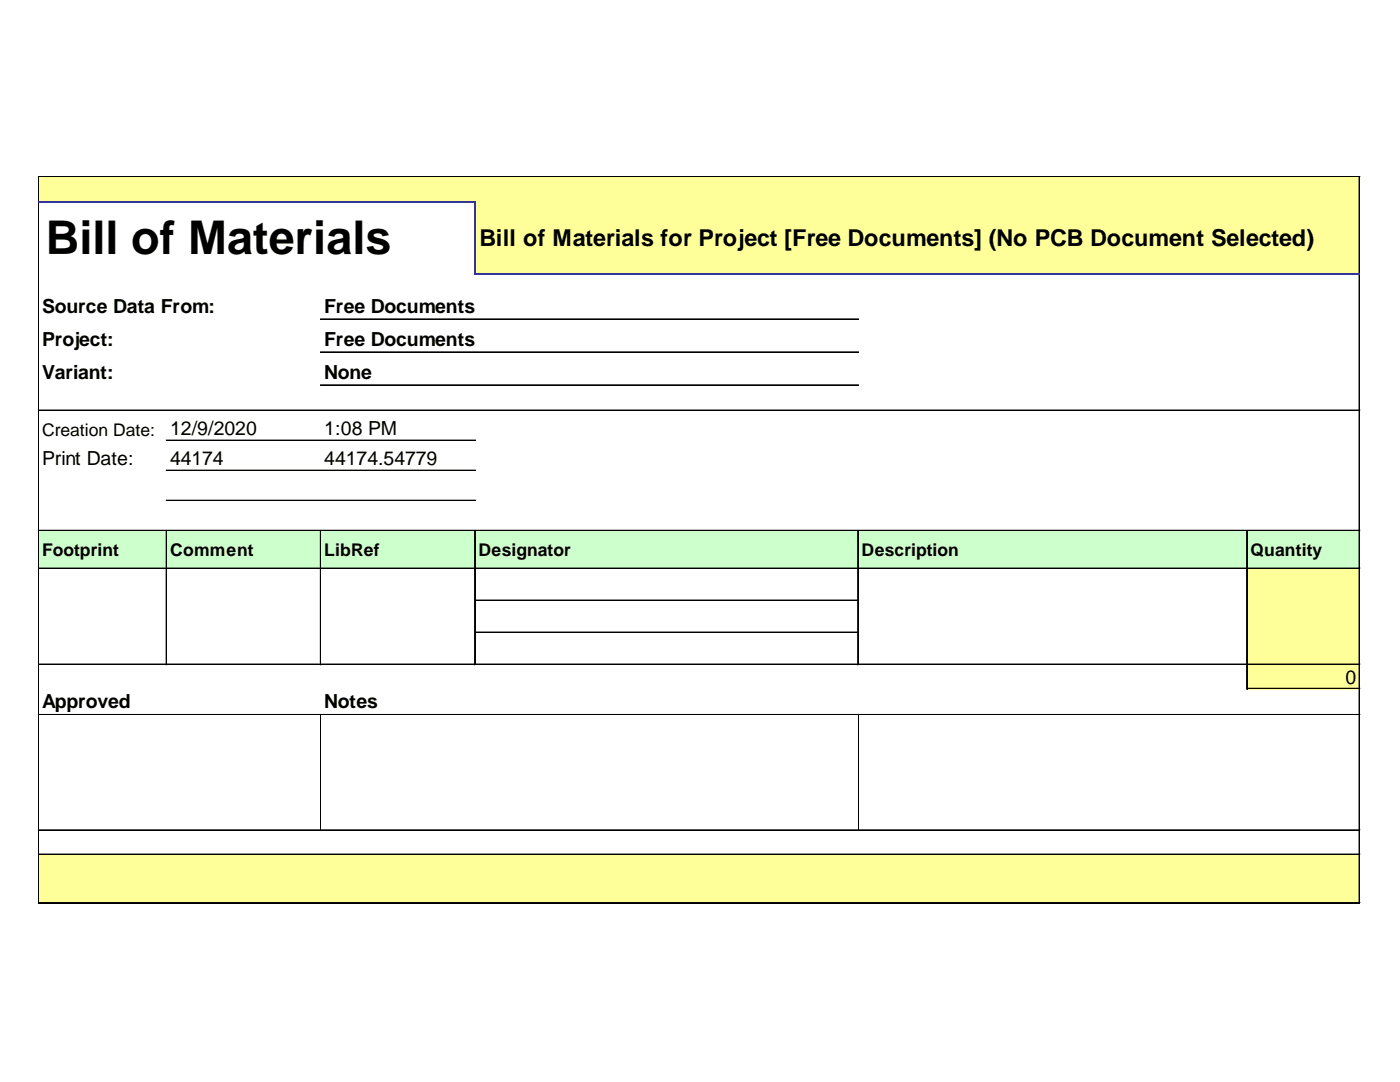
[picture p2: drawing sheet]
<svg xmlns="http://www.w3.org/2000/svg" width="279mm" height="216mm" viewBox="0 0 279 216" stroke-linecap="round" stroke-linejoin="round" font-family="sans-serif">
<defs><g id="words">
<text font-size="9.3" x="9.2" y="50.8">Bill of Materials</text>
<text font-size="4.6" x="95.7" y="49.1">Bill of Materials for Project [Free Documents] (No PCB Document Selected)</text>
<g font-size="3.9">
<text x="8.4" y="62.5">Source Data From:</text>
<text x="64.7" y="62.5">Free Documents</text>
<text x="8.4" y="69.1">Project:</text>
<text x="64.7" y="69.1">Free Documents</text>
<text x="8.4" y="75.6">Variant:</text>
<text x="64.7" y="75.6">None</text>
<text x="33.9" y="86.9">12/9/2020</text>
<text x="64.7" y="86.9">1:08 PM</text>
<text x="8.4" y="92.9">Print Date:</text>
<text x="33.9" y="92.9">44174</text>
<text x="64.7" y="92.9">44174.54779</text>
<text x="268.5" y="136.4">0</text>
<text x="8.4" y="141.2">Approved</text>
<text x="64.7" y="141.2">Notes</text>
</g>
<g font-size="3.5">
<text x="8.4" y="86.9">Creation Date:</text>
<text x="8.4" y="110.9">Footprint</text>
<text x="33.9" y="110.9">Comment</text>
<text x="64.7" y="110.9">LibRef</text>
<text x="95.5" y="110.9">Designator</text>
<text x="171.9" y="110.9">Description</text>
<text x="249.6" y="110.9">Quantity</text>
</g>
</g></defs>
<g fill="#ff9">
<path d="M7.8 35.3h263.6v5.1h-263.6z"/>
<path d="M94.7 40.2h176.7v14.7h-176.7z"/>
</g>
<path d="M7.8 105.8h263.6v7.7h-263.6z" fill="#cfc"/>
<g fill="#ff9">
<path d="M248.8 113.3h22.6v6.6h-22.6z"/>
<path d="M248.8 119.7h22.6v6.6h-22.6z"/>
<path d="M248.8 126.1h22.6v6.6h-22.6z"/>
<path d="M248.8 132.5h22.6v5h-22.6z"/>
<path d="M7.8 170.4h263.6v9.9h-263.6z"/>
</g>
<g fill="none" stroke="#000" stroke-width=".2">
<path d="M7.6 35.2v4.8M7.7 35.2v4.8M7.8 35.2h263.6M7.8 35.3h263.6M271.2 35.4v19.1M271.3 35.4v19.1M7.6 40.4v139.9M7.7 40.4v139.9M271.2 54.9v125.4M271.3 54.9v125.4M63.9 63.6h107.5M63.9 63.7h107.5"/>
<path d="M63.9 70.2h107.5M63.9 70.3h107.5M63.9 76.8h107.5M63.9 76.9h107.5M7.8 81.8h263.6M7.8 81.9h263.6M33.2 87.8h61.7M33.2 87.9h61.7M33.2 93.8h61.7M33.2 93.9h61.7M33.2 99.8h61.7M33.2 99.9h61.7"/>
<path d="M7.8 105.8h263.6M7.8 105.9h263.6M7.8 113.3h263.6M7.8 113.4h263.6M33.2 106v26.7M33.3 106v26.7M63.9 106v26.7M64 106v26.7M94.7 106v26.7M94.8 106v26.7M94.9 119.7h76.3M94.9 119.8h76.3"/>
<path d="M171.2 106v26.7M171.3 106v26.7M248.8 106v31.5M248.9 106v31.5M7.8 132.5h263.6M7.8 132.6h263.6M94.9 126.1h76.3M94.9 126.2h76.3M249 137.3h22.4M249 137.4h22.4M7.8 142.6h263.6M7.8 142.7h263.6"/>
<path d="M64 142.8v22.8M171.3 142.8v22.8M7.8 165.6h263.6M7.8 165.7h263.6M7.8 170.4h263.6M7.8 170.5h263.6M7.8 180.1h263.6M7.8 180.2h263.6"/>
</g>
<path d="M7.6 40.2h87.3M94.7 40.4v14.5M94.9 54.7h176.5" fill="none" stroke="#339" stroke-width=".39"/>
<use href="#words"/>
</svg>
